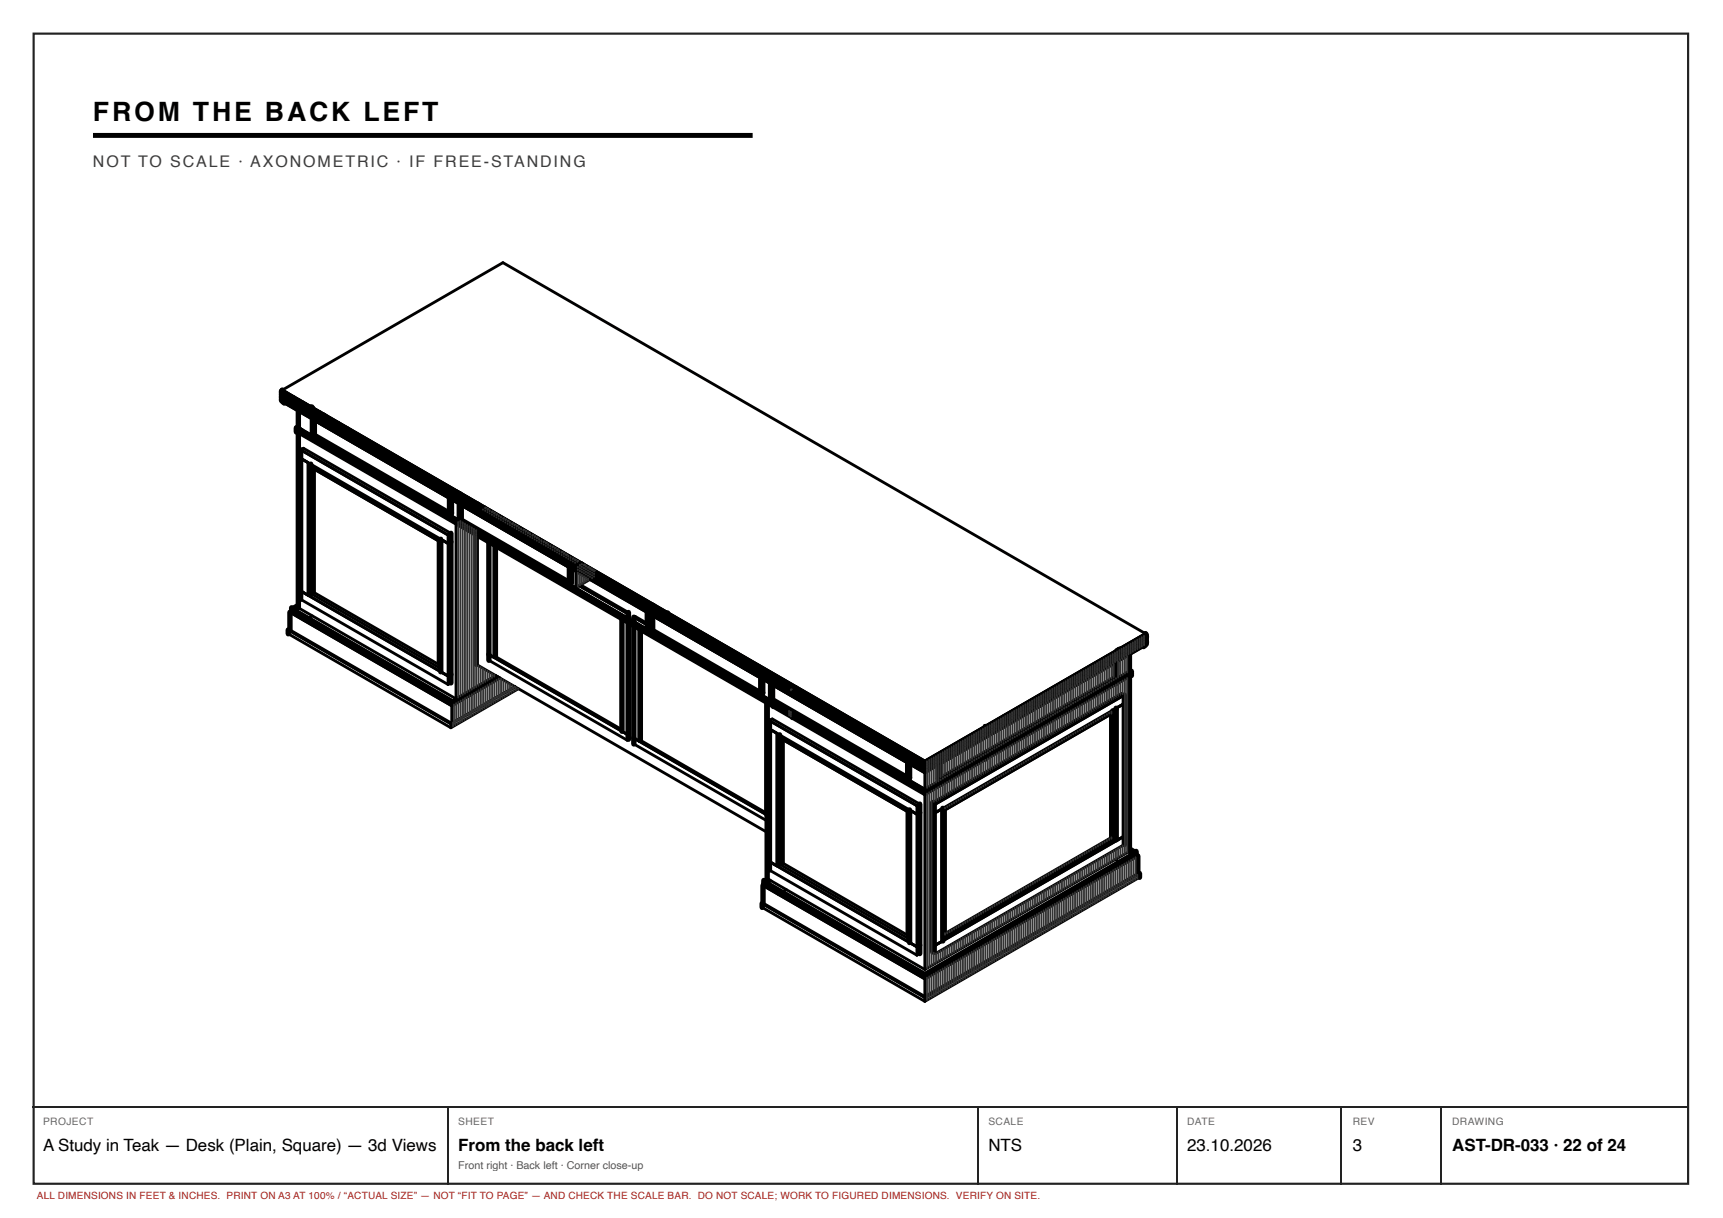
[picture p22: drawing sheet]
<svg xmlns="http://www.w3.org/2000/svg" width="420mm" height="297mm" viewBox="0 0 420 297" stroke-linecap="round" stroke-linejoin="round" font-family="sans-serif">
<defs><g id="words">
<text font-size="6.5" x="22.7" y="29.6">FROM THE BACK LEFT</text>
<g font-size="4.1">
<text x="10.5" y="280.7">A Study in Teak — Desk (Plain, Square) — 3d Views</text>
<text x="111.8" y="280.7">From the back left</text>
<text x="241" y="280.7">NTS</text>
<text x="289.5" y="280.7">23.10.2026</text>
<text x="329.9" y="280.7">3</text>
<text x="354.1" y="280.7">AST-DR-033 · 22 of 24</text>
</g>
<text font-size="3.9" fill="#3d3d3d" x="22.7" y="40.6">NOT TO SCALE · AXONOMETRIC · IF FREE-STANDING</text>
<text font-size="2.6" fill="#555" x="111.8" y="285">Front right · Back left · Corner close-up</text>
<g font-size="2.5" fill="#666">
<text x="10.5" y="274.4">PROJECT</text>
<text x="111.8" y="274.4">SHEET</text>
<text x="241" y="274.4">SCALE</text>
<text x="289.5" y="274.4">DATE</text>
<text x="329.9" y="274.4">REV</text>
<text x="354.1" y="274.4">DRAWING</text>
</g>
<text font-size="2.4" fill="#a51d17" x="9" y="292.4">ALL DIMENSIONS IN FEET &amp; INCHES. PRINT ON A3 AT 100% / “ACTUAL SIZE” — NOT “FIT TO PAGE” — AND CHECK THE SCALE BAR. DO NOT SCALE; WORK TO FIGURED DIMENSIONS. VERIFY ON SITE.</text>
</g></defs>
<path d="M8.2 8.2h403.5v280.5h-403.5z" fill="none" stroke="#222" stroke-width=".53"/>
<path d="M22.7 33h160.9" fill="none" stroke="#000" stroke-width="1.2" stroke-linecap="butt"/>
<g fill="none" stroke="#000" stroke-width=".69">
<path d="M68.6 95.7l156.9 90.6M68.6 96.4l156.9 90.6 53.9-31.1 .2 .1-54.1 31.2M68.6 97l156.9 90.6M68.6 97.6l156.9 90.6M68.8 95.2l156.7 90.5 53.9-31.1M68.8 95.3l156.7 90.5M68.8 95.2h.1M68.8 96l156.7 90.5M68.8 96.6l156.7 90.5M68.8 97.3l156.7 90.5 51.6-29.8M68.9 95.1l53.8-31.1 156.6 90.5-53.8 31.1zM68.9 95.2l-.3 .1 156.9 90.6"/>
<path d="M68.9 95.9l-.3 .1 156.9 90.6M68.9 96.5l-.3 .1 156.9 90.6M68.9 97.1l-.3 .2 156.9 90.5 54.1-31.2-.2-.1-53.9 31.1M69 98l156.5 90.5M69.2 95.6h-.1M69.2 96.2h-.1M69.2 96.8l-.1 .1M69.2 97.5h-.1M69.2 96.3h.1M69.3 95.6l-.1 .1M69.3 96.9h-.1M69.4 97.6h-.1"/>
<path d="M69.4 95.6h.1M69.7 95.9h-.1M69.7 96.5l-.1 .1M69.7 97.1l-.1 .1M69.8 97.8l-.1 .1M69.8 95.9l-.1 .1M69.8 96.6h-.1M69.9 97.2l-.1 .1M69.9 95.9h.1M70.3 96.2h-.1M70.3 96.3h.1M70.3 96.8l-.1 .1"/>
<path d="M70.3 97.5h-.1M70.5 96.9l-.1 .1M70.5 98.2h-.1M70.5 96.2h.1M70.8 96.5l-.1 .1M70.9 97.2h-.1M70.9 96.4v.1M71 96.6l-.1 .1M71 97.9h-.1M71.1 96.5h.1M71.1 98.6h.1M71.4 96.8l-.1 .1"/>
<path d="M71.6 97.6h-.2M71.7 98.3h-.1M72.1 97.2l-.1 .1M72.2 97.2h.1M72.2 97.9l-.1 .1M72.4 98.7h-.1M72.8 97.6l-.1 .1M72.9 98.3l-.1 .1M73.1 99.1h-.1M73.5 98l-.1 .1M73.6 98.8h-.1M74.2 98.4l-.1 .1"/>
<path d="M76.1 99.5v.1M72.3 104.5l153.2 88.5M72.3 104.9l153.2 88.5M72.3 105.3l153.2 88.5 50.4-29.1M72.4 104.6l-.1 .1 153.2 88.5v.2M72.4 105l-.1 .1 153.2 88.5M72.6 104.3l152.9 88.3M72.8 104.2l67.6 39.1M72.8 104.1l-.2 .1 152.9 88.3M72.8 104l-.5 .3 153.2 88.5M72.8 104.4l-.2 .1M72.8 104.8l-.2 .1"/>
<path d="M72.8 105.2l-.2 .1M72.8 104.5h-.1M72.8 104.9h-.1M72.9 104.3l-.1 .1M72.9 105.3l-.1 .1M73 104.4h-.1M73.1 104.6l-.1 .1M73.1 105l-.1 .1M73.2 104.7h-.2M73.3 104.5l-.1 .1M73.3 105.1l-.2 .1M73.3 111.8l36 20.7"/>
<path d="M73.3 109.7l.7-.4 36 20.8-.7 .4zM73.4 104.6h-.2M73.4 104.8l-.1 .1M73.6 104.7l-.1 .1M73.6 104.9l-.1 .1M73.8 104.8l-.1 .1M75 106.5l-.2 .1M75.1 112.8v32.3M75.3 106.3l-.1 .1M75.7 106.9l-.2 .1M75.7 106.1l-.2 .1M75.9 106l-.2 .1"/>
<path d="M76 106.7l-.1 .1M76.1 100.2v.1M76.1 100.8v.1M76.2 106.1l33.6 19.4M76.4 106.5l-.2 .1M76.4 105.9l-.2-.1 33.6 19.4M76.4 105.9l.3-.1 32.9 19M76.4 105.9v-3.5l-.2-.2 33.6 19.5M76.4 114.3l.3-.2 30.5 17.5-.3 .2zM76.5 101l-.1 .1M76.5 106.4l-.1 .1M76.8 101.2l-.1 .1"/>
<path d="M77 101.3l-.1 .1M77.1 100.7l-.2 .1M77.2 101.5h-.1M77.3 101.5l-.1 .1M77.3 100.9h-.1M77.5 107.9l-.2 .1M77.5 101h-.1M77.6 101.6l-.1 .1M77.6 100.4l-.1 .1M77.6 101.7l-.1 .1M77.7 100.3v.1M77.8 101.1l-.1 .1"/>
<path d="M77.8 107.7l-.1 .1M77.8 108.1l-.1 .1M77.8 101.2h-.1M77.9 100.6h-.1M77.9 101.9h-.1M78 101.9h-.1M78.1 100.7l-.1 .1M78.1 108.3l-.1 .1M78.1 101.3l-.1 .1M78.2 107.5l-.2 .1M78.2 107.9l-.2 .1M78.2 100.6h.1"/>
<path d="M78.2 101.4h-.1M78.3 102.1h-.1M78.3 100.8l-.1 .1M78.3 107.4l-.1 .1M78.4 100.9h-.1M78.4 102.2h-.1M78.4 100.8h.1M78.4 108.5l-.1 .1M78.4 108.1l-.1 .1M78.5 101.5l-.1 .1M78.5 100.8h.1M78.5 107.7l-.1 .1"/>
<path d="M78.5 101.6h-.1M78.7 101l-.1 .1M78.7 107.6l-.1 .1M78.7 101.1h-.1M78.8 108.3l-.2 .1M78.8 107.9l-.2 .1M78.8 101.7l-.1 .1M78.9 107.8l-.1 .1M79 101.8l-.1 .1M79 101.2l-.1 .1M79.1 101.3h-.1M79.1 108.1l-.1 .1"/>
<path d="M79.2 101.2h.1M79.3 108l-.1 .1M79.4 101.4l-.2 .1M79.4 101.3v.1M79.5 101.5l-.1 .1M80.5 103.3l-.1 .1M81 103l-.1 .1M81.2 103.7l-.1 .1M81.6 102.7l-.1 .1M81.7 102.6v.1M81.7 103.4l-.1 .1M82.2 103.1v.1"/>
<path d="M82.9 104.8h-.1M83.3 105h-.1M83.5 104.5h-.1M83.6 105.1l-.1 .1M83.8 104.7h-.1M83.9 105.3l-.1 .1M84 104.1v.1M84.1 104.8l-.1 .1M84.2 104.1h.1M84.4 104.3l-.1 .1M84.5 105l-.1 .1M84.7 104.5h-.1"/>
<path d="M84.8 104.4h.1M85 104.7h-.1M85.1 104.6h.1M111.1 119.8h-.1M111.2 119.7h.1M111.2 119.8l-.1 .1M104.5 123.5l-.1 .1M104.6 123.6l-.1 .1M104.8 123.3l-.1 .1M105 123.4l-.2 .1M105.1 123.9l-.1 .1M105.2 123.2h-.2"/>
<path d="M105.3 123.2l-.1 .1M105.4 123l-.1 .1M105.5 124.1l-.2 .1M105.5 123.7l-.2 .1M105.5 123.1l-.1 .1M105.8 123.9l-.1 .1M105.8 123.5l-.1 .1M106 123.4l-.1 .1M106.2 123.7l-.2 .1M106.3 123.6l-.1 .1M106.9 131.8v30.2M107.3 125.1l-.2 .1"/>
<path d="M107.5 131.5l1.8 1M107.6 124.9l-.1 .1M107.9 124.7l-.1 .1M108.1 124.6l-.1 .1M109.2 126.2l-.2 .1M109.3 130.5v36.4M109.5 126l-.1 .1M109.6 125.1l.2 .1M109.6 121.5l.2 .2M109.6 126.5l-.1 .1M109.8 126.6l-.2 .1M109.8 121.7v3.8"/>
<path d="M109.9 125.8l-.2 .1M109.9 126.7l-.1 .1M110 126.3l-.2 .1M110 132.1l-.7 .4M110 120.4h-.1M110 125.8h-.1M110.1 125.3l-.3 .2M110.1 125.1l-.3 .1M110.1 126.4l-.1 .1M110.1 120.5h-.1M110.3 126.5l-.2 .1M110.3 126.1l-.1 .1"/>
<path d="M110.4 126.2l-.1 .1M110.5 126l-.1 .1M110.5 120.1h-.1M110.6 126.1h-.1M110.6 126.3l-.1 .1M110.6 120.7l-.1 .1M110.7 120.1l-.1 .1M110.8 126.2h-.1M111 120.9l-.1 .1M111.2 120.4l-.1 .1M111.2 127.8v42.6M111.4 127.5l-.2 .1"/>
<path d="M111.5 120.6l-.1 .1M111.7 127.3l-.1 .1M111.7 120.1h-.1M112 126.7l27.1 15.6M112 122.9l.2 .1v3.6M112.1 127.1l-.2 .1M112.1 120.3l-.2 .1M112.2 126.6l-.2-.1 27.1 15.6M112.2 126.6l.3-.1 26.4 15.2M112.2 127l-.1 .1M112.7 122h-.1M113.3 121.6l-.1 .1"/>
<path d="M113.8 121.3l-.1 .1M114.7 123.1h-.1M115.1 123.3l-.1 .1M115.2 122.8h-.1M115.2 123.4l-.1 .1M115.4 123.5l-.1 .1M115.6 123v.1M115.8 122.4l-.1 .1M115.8 123.1l-.1 .1M115.8 122.4h.1M116 123.2l-.1 .1M116.2 122.7h-.1"/>
<path d="M116.3 122.8h-.1M116.5 122.9h-.1M116.9 124.4h-.2M117.4 124l-.1 .1M117.9 123.7l-.1 .1M120.5 132.4v.1M120.5 132.8v.1M120.5 133.2v27.1M138.9 138.4l.2 .1v3.8M139.4 138h-.1M139.6 138.1v.1M139.6 138.1h.1"/>
<path d="M139.6 138.1l-.1 .1M139.9 137.7h-.1M139.9 138.3l-.1 .1M140 138.4v.1M140.2 137.8l-.1 .1M140.2 138.4l-.1 .1M140.4 138.6v.1M140.4 139.3v4M140.5 137.3l-.1 .1M140.5 138h-.1M140.7 137.5h-.1M140.7 138.1l-.1 .1"/>
<path d="M141 137l-.1 .1M141 137.7h-.1M141.1 136.9v.1M141.3 137.2h-.1M141.3 137.8l-.1 .1M141.4 137.1h.1M141.6 137.3l-.1 .1M141.8 137.5h-.1M145.4 139.4h.1M145.4 139.5v.2M70.3 154.6l39.7 22.9M70.7 153.6l39.5 22.8"/>
<path d="M70.7 153.4l-.4 .2 39.7 22.9M71.1 149.3l39.2 22.7M71.1 149.1l-.4 .2 39.5 22.8M71.1 148.5l39.3 22.7M71.4 148.7l-.3 .2 39.2 22.7M71.4 148.9l39.1 22.6v-.4M71.4 148.9l-.2 .1M72.8 148.2l38.4 22.2M72.8 147.3l-1.7 .9 39.3 22.7M72.8 147.8l-1.2 .7M72.8 147.9l-1.1 .7M72.8 148.1l-.9 .5"/>
<path d="M73.3 146.1l36 20.8M74.4 151.2l-.2 .1M74.9 150.9l-.2 .1M75.1 145.1l-1.8-1 36 20.7 .7-.3M75.1 145.1l.7-.4 31.7 18.3M76.2 150.2l-.8 .5M76.4 144.4l30.5 17.6M138.9 142l.2 .1M139.3 142.2l-.2 .1M139.3 142l-.2 .1M141.2 142.8l11.7 6.8M141.6 142.6l11.7 6.8-.4 .2"/>
<path d="M143.9 141.3l-3.5 2M144.5 140.9l-.1 .1M145.1 140.6l-.1 .1M145.4 140.2v.1M152.9 149.6v1M152.9 150.7v.2M152.9 151.1v.2M152.9 151.5v.2M152.9 151.9v28.6M153.2 150.9h-.2M153.3 150.8h-.1M155.8 152.8v.1"/>
<path d="M155.8 153.2v.1M155.8 153.6v27.1M156.8 148l-.1 .1M157.1 148.2h-.1M157.3 147.7l-.1 .1M157.6 147.9h-.1M157.9 153.4l67.6 39M157.9 152l-3-1.7-.3 .2 3.3 1.9M157.9 147.4l-.1 .1M157.9 148l-.1 .1M158.2 147.6h-.1M158.2 148.2l-.1 .1"/>
<path d="M158.4 147.1l-.1 .1M158.4 147.7l-.1 .1M158.6 147h.1M158.7 153.7l27 15.6M158.7 149.9l.2 .1v3.6M158.7 147.2l-.1 .1M158.7 147.9h-.1M158.9 153.6l.3-.2 26.3 15.2M158.9 153.6l-.2-.2 27 15.7M159 147.4l-.1 .1M159.3 147.6h-.1M272.6 158.5h.1"/>
<path d="M272.6 158.6v.2M272.6 159.3v.1M272.6 159.9v.1M274 157.8l.1 .1M274.6 158.1l.1 .1M274.6 157.4h.1M274.7 157.4l.1 .1M275.1 158.5h.1M275.3 157.7l.1 .1M275.4 157l.1 .1M275.8 158.1h.1M275.9 157.4h.2"/>
<path d="M276.1 156.6l.1 .1M276.5 157.7h.1M276.6 156.9l.1 .1M276.7 156.2h.1M276.8 156.2l.1 .1M277 158h.1M277.1 155.9v.1M277.2 156l.1 .1M277.2 157.3h.1M277.3 156.6h.1M277.4 155.9l.1 .1M277.7 155.6h.1"/>
<path d="M277.7 156.3l.1 .1M277.7 157.6h.1M277.8 155.6l.1 .1M277.9 156.9h.1M277.9 155.6h.1M277.9 156.2l.1 .1M278.2 155.3h.1M278.3 156.6l.1 .1M278.4 155.3l.1 .1M278.4 156h.1M278.4 157.2h.1M278.5 155.3h.1"/>
<path d="M278.5 155.9l.1 .1M278.5 156.5l.1 .1M278.8 154.9h.1M278.8 156.9l.1 .1M278.9 157.7l-53.4 30.8M278.9 154.9h.1M278.9 155l.1 .1M278.9 155.6l.1 .1M278.9 156.3h.1M279 154.9l.1 .1M279 155.6h.1M279 156.2l.1 .1"/>
<path d="M279 156.9h.1M279.2 157.4l-53.7 31M279.3 154.6h.1M279.3 154.6l.3 .2-54.1 31.1M279.4 154.8l-53.9 31M279.4 155.4l-53.9 31.1M279.4 156l-53.9 31.1M279.4 156.6l-53.9 31.1M279.4 157.2l-53.9 31M279.6 155.2l-54.1 31.1M279.6 155.8l-54.1 31.2M279.6 156.4l-54.1 31.2"/>
<path d="M279.6 157.1l-54.1 31.1M107.2 161.8l-.3 .2M110 176.5v1M110 166.5l-.7 .4M110.2 172.1v4.3M110.2 176.4l15.4-8.9-15.6 9M110.3 171.6v.4M110.3 172l11.6-6.7-11.7 6.8M110.4 170.9v.3M111.2 170.4l9.8-5.6-10.6 6.1M116.1 162l71 41M119.2 161l33.7 19.5"/>
<path d="M120.5 160.3l.3-.2 30.9 17.8M120.5 160.3l-1.3-.7 33.7 19.5M121.2 164.9l-10.8 6.3M121.5 165.1l-11.2 6.5M126.4 168l-16.4 9.5M151.7 178.3l1.2 .8M153.3 178.8l-.4 .3M185.5 168.9l.2 .2M185.5 165.4l.2 .1v3.8M186 169.1l-.3 .2M186 168.9l-.3 .2M187.3 171.3l-.2 .1"/>
<path d="M187.6 171.1l-.1 .1M187.6 177.8l36 20.7 .7-.3M187.6 175.7l.7-.4 36 20.8-.7 .4zM187.9 170.6l33.6 19.4M187.9 166.8l.2 .1v3.5M188 170.9l-.2 .1M188.1 170.4l-.2-.1 33.6 19.4M188.1 170.4l.3-.1 33 19M188.1 170.8l-.1 .1M188.3 170.9v.1M188.3 171.1v.2M188.3 171.5v.2"/>
<path d="M188.3 171.9v.2M188.5 171.3h-.1M188.6 171.2h.1M189.4 178.8v32.3l.7-.4 31.7 18.3M192 173.1v.1M192 173.3v.1M192 173.7v.2M192 174.1v.1M192.7 168.2h.1M193.3 167.9h-.1M193.9 167.5l-.1 .1M240.5 177.1h.1"/>
<path d="M240.5 177.2v.1M240.5 177.8v.1M240.5 178.5v.1M244.5 174.7v.1M244.6 174.8l.1 .1M244.7 174.6h.1M244.8 174.7h.1M245 174.6h.1M245.2 175.1l.1 .1M245.2 174.5h.1M245.4 175l.1 .1M245.5 174.9l.2 .1"/>
<path d="M245.7 175.4l.1 .1M245.7 174.8h.2M245.9 175.3l.1 .1M246.1 174h.1M246.1 175.2l.1 .1M246.3 173.9h.1M246.3 175.1l.1 .1M246.6 174.3h.1M246.8 174.2h.1M247.2 174.6l.1 .1M247.4 174.5h.1M250.3 178.1l.2 .1"/>
<path d="M250.5 178.2l.2 .1M250.5 178h.2M250.7 178.1l.2 .1M250.7 177.9h.1M250.9 178.4l.1 .1M250.9 178l.1 .1M250.9 177.8h.1M251.1 178.3l.1 .1M251.1 177.9h.1M251.2 178.6l.2 .1M251.2 178.2l.2 .1M251.4 178.5l.1 .1"/>
<path d="M251.4 178.1l.2 .1M251.6 178.4l.1 .1M251.8 177.3h.1M251.8 178.3h.1M252 177.4l.1 .1M252 177.2h.1M252.2 177.3h.1M252.3 177.6l.1 .1M252.5 177.5h.1M252.6 177.8l.2 .1M252.8 177.7h.2M256.8 167.8v.1"/>
<path d="M257 167.7h.1M257 167.5h.1M257.1 167.6l.1 .1M257.2 167.4h.1M257.3 168.1l.1 .1M257.3 167.5h.1M257.5 168l.1 .1M257.7 167.9l.1 .1M257.9 168.4l.1 .1M257.9 167.8h.1M258 168.3l.2 .1M258.2 167h.1"/>
<path d="M258.2 168.2l.1 .1M258.3 166.8h.1M258.4 166.8l.1 .1M258.4 168.1l.1 .1M258.7 167.3l.1 .1M258.9 167.2h.1M259.3 167.6l.1 .1M259.5 167.5h.1M262.5 171.1l.1 .1M262.6 171.2l.2 .1M262.7 171l.1 .1M262.8 171.1l.2 .1"/>
<path d="M262.8 170.9l.2 .1M263 171.4l.1 .1M263 171l.2 .1M263.1 170.8h.1M263.2 171.3l.1 .1M263.2 170.9l.2 .1M263.3 171.6l.2 .1M263.4 171.2l.1 .1M263.5 171.5l.2 .1M263.6 171.1h.1M263.7 171.4l.2 .1M263.9 170.3h.1"/>
<path d="M263.9 171.3l.1 .1M264.1 170.4l.1 .1M264.1 170.2h.1M264.3 170.2l.1 .1M264.4 170.6l.2 .1M264.6 170.5h.2M264.8 170.8h.1M265 170.7h.1M267.4 161.5h.1M267.5 161.6l.1 .1M267.6 161.4h.1M267.7 161.5h.1"/>
<path d="M267.9 161.4h.1M268.1 161.9l.1 .1M268.1 161.3h.1M268.3 161.8h.1M268.4 161.7h.1M268.6 162.2l.1 .1M268.6 161.6h.2M268.7 160.9l.1 .1M268.8 162.1l.1 .1M268.8 160.8l.2 .1M269 162l.1 .1M269 160.6h.1"/>
<path d="M269.1 160.6h.1M269.1 160.7h.1M269.2 160.6l.1 .1M269.2 161.9l.1 .1M269.2 161.2l.1 .1M269.3 160.4h.1M269.4 161.1l.1 .1M269.4 160.4h.1M269.5 160.5h.1M269.5 160.4l.1 .1M269.7 161h.1M269.7 160.2h.1"/>
<path d="M269.7 160.9l.1 .1M269.8 160.2h.1M269.8 161.5l.1 .1M269.8 160.3h.1M269.9 160.1h.1M269.9 160.2l.1 .1M269.9 161.4l.1 .1M270 160.2h.1M270 160.8h.1M270.1 160.7l.1 .1M270.2 160l.1 .1M270.2 161.3l.1 .1"/>
<path d="M270.3 161.3h.1M270.4 160.6h.1M270.5 160.5h.1M270.6 161.1h.1M270.7 160.4h.1M270.9 160.9h.1M271 160.8l.1 .1M271.1 160.8h.1M271.3 160.7h.1M272.1 165.5v.2M272.1 165.7v.2M272.1 166.1v.2"/>
<path d="M272.1 166.5v.2M272.2 165.1l.2-.1-43.3 25M272.2 165.1l-.3-.2-42.6 24.6M272.4 165.2l-43.3 25M272.4 161.4l-.2 .1v3.6M274.4 164.2l.1 .1M274.6 164.1l.1 .1M274.6 164.3l.1 .1M274.8 164.2l.1 .1M274.8 164h.2M274.9 163.9l.1 .1M274.9 164.5l.1 .1"/>
<path d="M275 164.1h.2M275.1 164l.1 .1M275.1 164.4l.1 .1M275.2 163.8h.1M275.3 163.7l.1 .1M275.3 164.7l.1 .1M275.4 163.9l.1 .1M275.4 164.3h.1M275.4 163.6l-49.9 28.8M275.4 163.5l.2 .1-50.1 28.9M275.4 163.4l.5 .3-50.4 29.1M275.4 163.8l.2 .1"/>
<path d="M275.4 164.2l.2 .1M275.4 164.6l.2 .1M275.6 163.7l-50.1 28.9M275.8 164l.1 .1-50.4 29.1M275.8 164.4l.1 .1-50.4 29.1M275.9 164l-50.4 29M275.9 164.3l-50.4 29.1M153.3 180.3l-.4 .2M154.6 181.4l32.5 18.8M155.8 180.7l-1.2-.7 32.4 18.7M155.8 180.7l.4-.2 30.8 17.8M190.7 180.3l.4-.2 30.4 17.6-.3 .2z"/>
<path d="M221.2 197.9v30.1M221.4 186.1l.1 .1v3.8M221.4 189.6l.1 .1M221.8 189.8l-.3 .2M221.8 189.6l-.3 .1M223.6 196.5v36.4M224.3 192.7l-.1 .1M224.6 192.9l-.1 .1M224.7 192.5l-.2 .1M224.9 192.7l-.1 .1M224.9 193.1l-.1 .1M225 192.3l-.1 .1"/>
<path d="M225.2 192.2l-.1 .1M225.3 192.5l-.1 .1M225.3 192.9l-.1 .1M225.3 193.3l-.1 .1M225.5 192.4l-.1 .1M225.5 185.6v.2M225.5 185.9v.6M225.5 186.6v.5M225.5 187.2v5.2M225.5 192.5v.1M225.5 192.8v.2M225.5 193.6v42.8"/>
<path d="M225.5 186.3l53.9-31 .2 .1-54.1 31.2M227.5 197.7l.6 .5M227.5 195.7l46-26.6 .7 .4-46.1 26.6zM228.1 196.1v36.4M228.1 198.2l46.1-26.6-1.8 1v32.3M228.8 190.1l.3 .1M228.8 189.8l.3 .2M229.3 186.3l-.2 .1v3.8M229.3 189.9l-.2 .1M229.9 197.1l-1.8 1.1M230.1 197.2l-.2 .1 42.3-24.4-.3 .2v31.5M230.2 197.3l40.6-23.4 .3 .1-40.5 23.5z"/>
<path d="M230.6 197.5v30.1M237.7 185.4l.1 .1M237.9 185.5l.1 .1M237.9 185.6l-12.4 7.2M238 185.9h.1M238.1 185.8l.1 .1M238.2 185.1l.1 .1M238.2 185.7l.2 .1M238.3 186.1l.1 .1M238.3 185.2l.2 .1M238.4 186l.2 .1M238.6 185.9l.1 .1"/>
<path d="M238.7 185.4l.1 .1M239 185.6l.2 .1M240.5 183.8v.1M240.5 184v.2M240.5 184.4v.1M240.5 184.8v.1M186.8 215.5l-.2 .1M187.4 214.4l-.9 .5M187.6 212.2l36 20.7M187.6 210.1l36 20.8 .7-.4M187.7 214.6l-.8 .5M188.1 214.8l-.9 .4"/>
<path d="M189.9 218l-.1 .1M190.5 217.7l-.2 .1M190.7 210.4l30.5 17.6M191.8 216.9l-.8 .5M271.1 204.2l-40.5 23.4M271.9 204.6l.3-.2-42.3 24.4 .2-.1M271.9 204.6l-.5-.3-41.3 23.9M272 209.6l.8 .5M272.4 204.9l1.8-1-46.1 26.6M272.4 204.9l-.2-.1-42.3 24.4M273.3 210.3l.2 .1M273.8 210.7h.2"/>
<path d="M274.2 205.9l-46.1 26.6M275.4 207.6l-49.9 28.8M275.4 206.7l1.7 .9-51.6 29.8M275.4 207.2l1.2 .7M275.4 207.3l1.1 .6M275.4 207.5l.9 .6M276.7 208.3l-51.2 29.6M276.7 208.3l.3 .1M276.8 208.1l.3 .2-51.6 29.8M277.1 207.9l-51.6 29.8-39.2-22.7M277.1 208.5l.4 .2-52 30M277.1 208.7l-51.6 29.8"/>
<path d="M277.5 213l-52 30M277.5 212.8l.4 .2-52.4 30.2M277.9 213.9l-52.4 30.3M185.9 221.3l39.6 22.9M221.5 227.8l-.3 .2M224.3 232.5l-.7 .4M225.5 237.4v.5M225.5 238.1v.4M225.5 238.7v4.3M225.5 236.4l-38.4-22.2-.8 .5 39.2 22.7M225.5 237.9l-39-22.6-.3 .1 39.3 22.7M225.5 238.5l-39.3-22.7-.1 .1 39.4 22.8"/>
<path d="M227.5 232.1l.6 .4M227.5 230.1l.6 .4M229.9 229.5l-1.8 1M230.2 227.4l.4 .2M225.5 243.2v1M225.5 243l-39.4-22.8-.2 .1 39.6 22.9"/>
</g>
<g fill="#000">
<circle cx="68.8" cy="96.5" r=".65"/>
<circle cx="68.8" cy="97.8" r=".65"/>
<circle cx="69.3" cy="95.5" r=".34"/>
<circle cx="69.4" cy="95.6" r=".34"/>
<circle cx="69.8" cy="95.8" r=".34"/>
<circle cx="70.4" cy="96.1" r=".34"/>
<circle cx="70.5" cy="96.2" r=".34"/>
<circle cx="71.5" cy="96.8" r=".34"/>
<circle cx="72.9" cy="97.6" r=".34"/>
<circle cx="73.6" cy="98" r=".34"/>
<circle cx="74.3" cy="98.4" r=".34"/>
<circle cx="75.8" cy="99.2" r=".65"/>
<circle cx="76.1" cy="99.4" r=".34"/>
<circle cx="78" cy="100.5" r=".34"/>
<circle cx="78.8" cy="101" r=".34"/>
<circle cx="79.1" cy="101.2" r=".34"/>
<circle cx="79.6" cy="101.5" r=".34"/>
<circle cx="82.4" cy="103" r=".34"/>
<circle cx="84.5" cy="104.3" r=".34"/>
<circle cx="111.3" cy="119.8" r=".34"/>
<circle cx="111.8" cy="120" r=".34"/>
<circle cx="112.1" cy="120.2" r=".34"/>
<circle cx="113.9" cy="121.3" r=".34"/>
<circle cx="116.3" cy="122.6" r=".34"/>
<circle cx="116.4" cy="122.7" r=".34"/>
<circle cx="116.6" cy="122.8" r=".34"/>
<circle cx="118.1" cy="123.6" r=".34"/>
<circle cx="140" cy="138.2" r=".34"/>
<circle cx="141.7" cy="137.3" r=".34"/>
<circle cx="141.9" cy="137.4" r=".34"/>
<circle cx="157.4" cy="148.3" r=".65"/>
<circle cx="158.8" cy="147.2" r=".34"/>
<circle cx="159.1" cy="147.3" r=".34"/>
<circle cx="159.4" cy="147.5" r=".34"/>
<circle cx="270.1" cy="160" r=".34"/>
<circle cx="272.4" cy="158.6" r=".65"/>
<circle cx="272.8" cy="158.4" r=".65"/>
<circle cx="273" cy="158.3" r=".65"/>
<circle cx="273.9" cy="157.8" r=".34"/>
<circle cx="275.3" cy="157" r=".34"/>
<circle cx="276" cy="156.6" r=".34"/>
<circle cx="276.3" cy="158.3" r=".65"/>
<circle cx="277.3" cy="155.8" r=".34"/>
<circle cx="277.7" cy="155.6" r=".34"/>
<circle cx="277.8" cy="155.5" r=".34"/>
<circle cx="278.2" cy="155.3" r=".34"/>
<circle cx="278.4" cy="155.2" r=".34"/>
<circle cx="278.8" cy="154.9" r=".34"/>
<circle cx="279.4" cy="155.3" r=".65"/>
<circle cx="279.4" cy="156.5" r=".65"/>
<circle cx="194" cy="167.5" r=".34"/>
<circle cx="244.9" cy="174.5" r=".34"/>
<circle cx="245.1" cy="174.4" r=".34"/>
<circle cx="246" cy="173.9" r=".34"/>
<circle cx="246.2" cy="173.8" r=".34"/>
<circle cx="256.6" cy="167.7" r=".34"/>
<circle cx="256.8" cy="167.6" r=".34"/>
<circle cx="258.1" cy="166.9" r=".34"/>
<circle cx="267.8" cy="161.3" r=".34"/>
<circle cx="268" cy="161.2" r=".34"/>
<circle cx="268.6" cy="160.8" r=".34"/>
<circle cx="268.8" cy="160.8" r=".34"/>
</g>
<g fill="none" stroke="#000" stroke-width="1.3">
<path d="M68.6 95.3v.4M68.6 96v.4M68.6 96.6v.4M68.6 97.3v.3M68.8 95.9v.1M68.8 96.5v.1M68.8 97.1v.2M68.9 95.1l-.1 .2M69 97.9v.1M69.3 98.2v.1M71.1 98.6v.1M71.9 98.9h.1"/>
<path d="M71.9 99.1h.1M75.8 99.4v.1M75.8 100v.1M76.3 99.5h.1M76.3 99.6v.2M72.3 104.3v.2M72.3 104.7v.2M72.3 105.1v.2M72.6 104.2v.1M72.8 100.3v3.9M72.8 105.6v42.6M73.3 109.7v36.4"/>
<path d="M75.8 100.6v.2M75.8 113.2v31.5M76.2 102.2v3.9M76.3 100.3v.1M76.3 100.9v.1M76.4 114.3v30.1M76.7 102.5v3.3M107.2 131.6v30.2M107.5 131.5v32.3M109.6 121.5v3.6M110 130.1v36.4M110.1 121.8v3.5"/>
<path d="M112 122.9v3.8M112.5 123.2v3.3M116.1 129.3v.1M116.1 129.5v.1M116.1 129.9v.1M116.1 130.3v.1M116.1 130.7v31.3M119.2 131.1v.1M119.2 131.2v.2M119.2 131.6v.2M119.2 132.1v.1M119.2 132.4v28.6"/>
<path d="M120.8 132.6v.1M120.8 132.9v.2M120.8 133.4v26.7M138.9 138.4v3.6M139.3 138.7v3.5M70.3 153.6v1M70.7 149.3v4.3M71.1 148.9v.4M71.1 148.2v.3M71.4 148.7v.2M151.7 150.4v.2M151.7 150.8v.1"/>
<path d="M151.7 151.2v27.1M153.3 149.4v1.4M153.3 150.9v.2M153.3 151.3v.2M153.3 151.7v.2M153.3 152.1v28.2M154.6 150.5v1.1M154.6 151.7v.1M154.6 152v.2M154.6 152.5v.1M154.6 152.9v28.5M156.2 153v.1"/>
<path d="M156.2 153.4v.1M156.2 153.8v26.7M157 148.2v.1M157.4 148.4h.1M157.9 149.4v4M158.7 149.9v3.8M159.2 150.2v3.2M162.8 149.5h.1M162.8 149.6v.1M162.8 150.2v.1M272.4 158.8v.1M272.4 159.4v.1"/>
<path d="M272.8 158.6h.1M272.8 159.2v.1M272.8 159.8v.1M273 158.4v.1M273 159.1v.1M273 159.7v.1M275.4 159.7v3.9M276.3 158.4v.1M277.1 158v.1M278.9 157.6v.1M279.2 157.3v.1M279.3 154.5l.1 .3"/>
<path d="M279.4 155.3v.1M279.4 155.9v.1M279.4 156.5v.1M279.4 157.1v.1M279.6 154.8v.4M279.6 155.4v.4M279.6 156v.4M279.6 156.6v.5M185.5 165.4v3.5M186 165.7v3.4M187 170.8v.2M187 171.2v.2"/>
<path d="M187 171.6v27.1M187.1 171.6v42.6M187.6 175.7v36.5M187.9 166.8v3.8M188.4 167v3.3M188.6 171.1v.1M188.6 171.3v.2M188.6 171.7v.2M188.6 172.1v.2M190.1 179.2v31.5M193.3 167.9v.1M193.3 168.5v.1"/>
<path d="M193.3 173.8v.1M193.3 174v.2M193.3 174.4v.2M193.3 174.8v.2M240.3 177.2h.1M240.3 177.3v.1M240.3 177.9v.1M240.3 178.6v.1M271.1 174v30.2M271.4 173.3v31M271.9 161.7v3.2M271.9 165.7v.1"/>
<path d="M271.9 165.8v.2M271.9 166.3v.1M271.9 166.6v.2M272.2 172.7v32.1M272.3 165.4v.1M272.3 165.6v.2M272.3 166v.2M272.3 166.4v.2M272.4 160v.1M272.4 161.4v3.8M272.5 165.3v.1M272.5 165.5v.2"/>
<path d="M272.5 165.9v.2M272.5 166.3v.2M274.2 169.5v36.4M275.4 165v42.6M275.6 163.6v.1M275.9 163.7v.3M275.9 164.1v.2M275.9 164.5v.2M190.7 180.3v30.1M221.4 186.1v3.5M221.5 197.7v30.1M221.8 186.3v3.5"/>
<path d="M221.8 197.5v32.3M224.3 196.1v36.4M227.5 195.7v36.4M228.8 186.6v3.5M229.3 186.3v3.6M229.9 197.1v32.4M230.1 197.2v31.5M230.2 197.3v30.1M240.3 183.9v.1M240.3 184.1v.2M240.3 184.5v.2M240.3 184.9v.2"/>
<path d="M186.1 215.9v4.3M186.2 215.4v.4M186.3 214.7v.3M186.5 215.1v.2M276.7 208.1v.2M277.1 207.6v.3M277.1 208.3v.4M277.5 208.7v4.3M277.9 213v.9M185.9 220.3v1"/>
</g>
<g fill="none" stroke="#333" stroke-width=".46">
<path d="M140.9 138.2v.2M140.9 138.9v.1M140.9 139.6v3.4M141.4 137.7v.1M141.4 137.9v.1M141.4 138.5v.1M141.4 139.2v.1M141.4 139.9v2.8M141.9 137.5v.2M141.9 138.2v.1M141.9 138.8v.1M141.9 139.5v.1"/>
<path d="M142.4 137.8v.1M142.4 138.5v.1M142.4 139.1v.1M142.4 139.7v.1M141.9 140.2v2.2M142.4 140.5v1.7M270.8 159.8v.4M271.4 159.5v.4M271.9 159.2v.4M271.9 159.8v.4M272.5 158.9v.3M272.5 159.5v.4"/>
<path d="M273 158.5v.4M273 159.2v.4M273 159.8v.4M273.6 158.2v.4M273.6 158.9v.3M273.6 159.5v.4M274.1 157.9v.4M274.1 158.5v.4M274.1 159.2v.4M274.1 159.8v.4M274.6 157.6v.4M274.6 158.2v.4"/>
<path d="M274.6 158.9v.3M274.6 159.5v.4M275.2 157.3v.4M275.2 157.9v.4M275.2 158.5v.4M275.2 159.2v.4M275.7 157v.4M275.7 157.6v.4M275.7 158.2v.4M275.7 158.9v.4M276.3 156.6v.4M276.3 157.3v.4"/>
<path d="M276.3 157.9v.4M276.3 158.6v.3M276.8 156.3v.4M276.8 157v.4M276.8 157.6v.4M276.8 158.2v.4M277.4 156v.4M277.4 156.6v.4M277.4 157.3v.4M277.4 157.9v.4M277.9 155.7v.4M277.9 156.3v.4"/>
<path d="M277.9 157v.4M277.9 157.6v.4M278.5 155.4v.4M278.5 156v.4M278.5 156.6v.4M278.5 157.3v.4M279 155.1v.4M279 155.7v.4M279 156.3v.4M279 157v.4M235.9 179.9v.4M236.4 179.6v.4"/>
<path d="M237 179.3v.4M237 179.9v.5M237.5 179v.4M237.5 179.6v.4M238.1 178.7v.4M238.1 179.3v.4M238.1 179.9v.5M238.6 178.4v.4M238.6 179v.4M238.6 179.6v.4M239.2 178.1v.4M239.2 178.7v.4"/>
<path d="M239.2 179.3v.4M239.2 180v.4M239.7 177.7v.4M239.7 178.4v.4M239.7 179v.4M239.7 179.6v.4M240.3 177.4v.4M240.3 178.1v.4M240.3 178.7v.4M240.3 179.3v.4M240.8 177.1v.4M240.8 177.7v.5"/>
<path d="M240.8 178.4v.4M240.8 179v.4M241.4 176.8v.4M241.4 177.4v.4M241.4 178.1v.4M241.4 178.7v.4M241.9 176.5v.4M241.9 177.1v.4M241.9 177.8v.4M241.9 178.4v.4M242.5 176.2v.4M242.5 176.8v.4"/>
<path d="M242.5 177.4v.4M242.5 178.1v.4M243 175.9v.3M243 176.5v.4M243 177.1v.4M243 177.8v.4M243.5 175.5v.4M243.5 176.2v.4M243.5 176.8v.4M243.5 177.4v.4M244.1 175.2v.4M244.1 175.9v.3"/>
<path d="M244.1 176.5v.4M244.1 177.1v.4M244.6 174.9v.4M244.6 175.5v.4M244.6 176.2v.4M244.6 176.8v.4M245.2 174.6v.4M245.2 175.2v.4M245.2 175.9v.4M245.2 176.5v.4M245.7 174.3v.4M245.7 174.9v.4"/>
<path d="M245.7 175.6v.3M245.7 176.2v.4M246.3 174v.4M246.3 174.6v.4M246.3 175.2v.4M246.3 175.9v.4M246.8 173.7v.3M246.8 174.3v.4M246.8 174.9v.4M246.8 175.6v.3M247.4 173.3v.4M247.4 174v.4"/>
<path d="M247.4 174.6v.4M247.4 175.2v.4M247.9 173v.4M247.9 173.7v.3M247.9 174.3v.4M247.9 174.9v.4M248.5 172.7v.4M248.5 173.3v.4M248.5 174v.4M248.5 174.6v.4M249 172.4v.4M249 173v.4"/>
<path d="M249 173.7v.4M249 174.3v.4M249.5 172.1v.4M249.5 172.7v.4M249.5 173.4v.3M249.5 174v.4M250.1 171.8v.4M250.1 172.4v.4M250.1 173v.4M250.1 173.7v.4M250.6 171.4v.4M250.6 172.1v.4"/>
<path d="M250.6 172.7v.4M250.6 173.4v.3M251.2 171.1v.4M251.2 171.8v.4M251.2 172.4v.4M251.2 173v.4M251.7 170.8v.4M251.7 171.4v.4M251.7 172.1v.4M251.7 172.7v.4M252.3 170.5v.4M252.3 171.1v.4"/>
<path d="M252.3 171.8v.4M252.3 172.4v.4M252.8 170.2v.4M252.8 170.8v.4M252.8 171.4v.5M252.8 172.1v.4M253.4 169.9v.4M253.4 170.5v.4M253.4 171.1v.4M253.4 171.8v.4M253.9 169.6v.4M253.9 170.2v.4"/>
<path d="M253.9 170.8v.4M253.9 171.5v.4M254.5 169.2v.4M254.5 169.9v.4M254.5 170.5v.4M254.5 171.1v.4M255 168.9v.4M255 169.6v.4M255 170.2v.4M255 170.8v.4M255.5 168.6v.4M255.5 169.2v.5"/>
<path d="M255.5 169.9v.4M255.5 170.5v.4M256.1 168.3v.4M256.1 168.9v.4M256.1 169.6v.4M256.1 170.2v.4M256.6 168v.4M256.6 168.6v.4M256.6 169.2v.5M256.6 169.9v.4M257.2 167.7v.4M257.2 168.3v.4"/>
<path d="M257.2 168.9v.4M257.2 169.6v.4M257.7 167.4v.3M257.7 168v.4M257.7 168.6v.4M257.7 169.3v.4M258.3 167v.4M258.3 167.7v.4M258.3 168.3v.4M258.3 168.9v.4M258.8 166.7v.4M258.8 167.4v.3"/>
<path d="M258.8 168v.4M258.8 168.6v.4M259.4 166.4v.4M259.4 167v.4M259.4 167.7v.4M259.4 168.3v.4M259.9 166.1v.4M259.9 166.7v.4M259.9 167.4v.3M259.9 168v.4M260.5 165.8v.4M260.5 166.4v.4"/>
<path d="M260.5 167.1v.3M260.5 167.7v.4M261 165.5v.4M261 166.1v.4M261 166.7v.4M261 167.4v.4M261.5 165.1v.4M261.5 165.8v.4M261.5 166.4v.4M261.5 167.1v.3M262.1 164.8v.4M262.1 165.5v.4"/>
<path d="M262.1 166.1v.4M262.1 166.7v.4M262.6 164.5v.4M262.6 165.1v.4M262.6 165.8v.4M262.6 166.4v.4M263.2 164.2v.4M263.2 164.8v.4M263.2 165.5v.4M263.2 166.1v.4M263.7 163.9v.4M263.7 164.5v.4"/>
<path d="M263.7 165.1v.5M263.7 165.8v.4M264.3 163.6v.4M264.3 164.2v.4M264.3 164.8v.4M264.3 165.5v.4M264.8 163.3v.4M264.8 163.9v.4M264.8 164.5v.4M264.8 165.1v.5M265.4 162.9v.4M265.4 163.6v.4"/>
<path d="M265.4 164.2v.4M265.4 164.8v.4M265.9 162.6v.4M265.9 163.3v.4M265.9 163.9v.4M265.9 164.5v.4M266.5 162.3v.4M266.5 162.9v.4M266.5 163.6v.4M266.5 164.2v.4M267 162v.4M267 162.6v.4"/>
<path d="M267 163.3v.4M267 163.9v.4M267.6 161.7v.4M267.6 162.3v.4M267.6 162.9v.5M267.6 163.6v.4M268.1 161.4v.4M268.1 162v.4M268.1 162.6v.4M268.1 163.3v.4M268.6 161.1v.3M268.6 161.7v.4"/>
<path d="M268.6 162.3v.4M268.6 162.9v.5M269.2 160.7v.4M269.2 161.4v.4M269.2 162v.4M269.2 162.6v.4M269.7 160.4v.4M269.7 161.1v.3M269.7 161.7v.4M269.7 162.3v.4M270.3 160.1v.4M270.3 160.7v.4"/>
<path d="M270.3 161.4v.4M270.3 162v.4M270.8 160.4v.4M270.8 161.1v.3M270.8 161.7v.4M271.4 160.1v.4M271.4 160.7v.4M271.4 161.4v.4M271.9 160.4v.4M271.9 161.1v.4M272.5 160.1v.4M272.5 160.8v.3"/>
<path d="M273 160.4v.4M273.6 160.1v.4M226.1 185.6v.4M226.1 186.2v.5M226.1 186.9v.4M226.1 187.5v.4M226.6 185.3v.4M226.6 185.9v.4M226.6 186.6v.4M226.6 187.2v.4M227.2 185v.4M227.2 185.6v.4"/>
<path d="M227.2 186.3v.4M227.2 186.9v.4M227.7 184.7v.4M227.7 185.3v.4M227.7 185.9v.4M227.7 186.6v.4M228.3 184.4v.4M228.3 185v.4M228.3 185.6v.4M228.3 186.3v.4M228.8 184v.5M228.8 184.7v.4"/>
<path d="M228.8 185.3v.4M228.8 185.9v.4M229.4 183.7v.4M229.4 184.4v.4M229.4 185v.4M229.4 185.6v.4M229.9 183.4v.4M229.9 184v.5M229.9 184.7v.4M229.9 185.3v.4M230.4 183.1v.4M230.4 183.7v.4"/>
<path d="M230.4 184.4v.4M230.4 185v.4M231 182.8v.4M231 183.4v.4M231 184.1v.4M231 184.7v.4M231.5 182.5v.4M231.5 183.1v.4M231.5 183.7v.4M231.5 184.4v.4M232.1 182.2v.3M232.1 182.8v.4"/>
<path d="M232.1 183.4v.4M232.1 184.1v.4M232.6 181.8v.4M232.6 182.5v.4M232.6 183.1v.4M232.6 183.7v.4M233.2 181.5v.4M233.2 182.2v.3M233.2 182.8v.4M233.2 183.4v.4M233.7 181.2v.4M233.7 181.9v.3"/>
<path d="M233.7 182.5v.4M233.7 183.1v.4M234.3 180.9v.4M234.3 181.5v.4M234.3 182.2v.4M234.3 182.8v.4M234.8 180.6v.4M234.8 181.2v.4M234.8 181.9v.3M234.8 182.5v.4M235.4 180.3v.4M235.4 180.9v.4"/>
<path d="M235.4 181.5v.4M235.4 182.2v.4M235.9 180.6v.4M235.9 181.2v.4M235.9 181.9v.3M236.4 180.3v.4M236.4 180.9v.4M236.4 181.5v.4M237 180.6v.4M237 181.2v.4M237.5 180.3v.4M237.5 180.9v.4"/>
<path d="M238.1 180.6v.4M238.6 180.3v.4"/>
</g>
<circle cx="142.4" cy="137.7" r=".23" fill="#333"/>
<path d="M142.9 138h.1M142.9 138.1v.1M142.9 138.7v.2M142.9 139.4v.1M143.4 138.4v.1M143.4 139v.2M143.4 139.7v.1M142.9 140v.1M142.9 140.8v1.1M143.4 140.3v.1M143.4 141v.6" fill="none" stroke="#333" stroke-width=".46"/>
<circle cx="143.4" cy="138.3" r=".23" fill="#333"/>
<path d="M143.9 138.7v.1M143.9 139.3v.1M143.9 140v.1M143.9 140.6v.1" fill="none" stroke="#333" stroke-width=".46"/>
<circle cx="143.9" cy="138.6" r=".23" fill="#333"/>
<path d="M144.4 139v.1M144.4 139.6v.1M144.4 140.2v.1M144.4 140.9v.1" fill="none" stroke="#333" stroke-width=".46"/>
<circle cx="144.4" cy="138.9" r=".23" fill="#333"/>
<path d="M144.9 139.2v.2M144.9 139.9v.1M144.9 140.5v.1" fill="none" stroke="#333" stroke-width=".46"/>
<circle cx="144.9" cy="139.1" r=".23" fill="#333"/>
<g fill="none" stroke="#333" stroke-width=".46">
<path d="M274.9 160v4M192.5 173.3v.1M192.5 173.5v.2M192.5 173.9v.2M192.5 174.3v.2M192.9 168.2v.1M192.9 173.6v.1M192.9 173.8v.1M192.9 174.2v.1M192.9 174.6v.1M240.3 179.9v3.3M240.9 179.6v3.3"/>
<path d="M241.4 179.3v3.2M242 179v3.2M242.5 178.7v3.2M243.1 178.3v3.3M243.6 178v3.3M244.2 177.7v3.3M244.7 177.4v3.2M245.3 177.1v3.2M245.8 176.8v3.2M246.4 176.4v3.3M246.9 176.1v3.3M246.9 179.9v.2"/>
<path d="M247.5 175.8v3.3M247.5 179.6v.2M248 175.5v3.3M248 179.3v.2M248.6 175.2v3.2M248.6 179v.1M249.1 174.9v3.2M249.1 178.7v.1M249.7 174.5v3.3M249.7 178.3v.2M250.2 174.2v3.3M250.2 178v.2"/>
<path d="M250.8 173.9v3.3M250.8 177.7v.2M251.3 173.6v3.2M251.3 177.4v.2M251.9 173.3v3.2M251.9 177.1v.1M252.4 173v3.2M252.4 176.8v.1M253 172.6v3.3M253 176.5v.1M253.5 172.3v3.3M253.5 176.1v.2"/>
<path d="M254 172v3.3M254 175.8v.2M254.6 171.7v3.2M254.6 175.5v.2M255.1 171.4v3.2M255.1 175.2v.1M255.7 171.1v3.2M255.7 174.9v.1M256.2 170.8v3.2M256.2 174.5v.2M256.8 170.4v3.3M256.8 174.2v.2"/>
<path d="M257.3 170.1v3.3M257.3 173.9v.2M257.9 169.8v3.3M257.9 173.6v.2M258.4 169.5v3.2M258.4 173.3v.1M259 169.2v3.2M259 173v.1M259.5 168.8v3.3M259.5 172.6v.2M260.1 168.5v3.3M260.1 172.3v.2"/>
<path d="M260.6 168.2v3.3M260.6 172v.2M261.2 167.9v3.2M261.2 171.7v.2M261.7 167.6v3.2M261.7 171.4v.1M262.3 167.3v3.2M262.3 171.1v.1M262.8 166.9v3.3M262.8 170.8v.1M263.4 166.6v3.3M263.4 170.4v.2"/>
<path d="M263.9 166.3v3.3M263.9 170.1v.2M264.5 166v3.2M264.5 169.8v.2M265 165.7v3.2M265 169.5v.2M265.6 165.4v3.2M265.6 169.2v.1M266.1 165.1v3.2M266.1 168.8v.2M266.7 164.7v3.3M266.7 168.5v.2"/>
<path d="M267.2 164.4v3.3M267.2 168.2v.2M267.8 164.1v3.3M267.8 167.9v.2M268.3 163.8v3.2M268.3 167.6v.1M268.8 163.5v3.2M268.8 167.3v.1M269.4 163.1v3.3M269.4 166.9v.2M269.9 162.8v3.3M269.9 166.6v.2"/>
<path d="M270.5 162.5v3.3M270.5 166.3v.2M271.1 162.2v3.2M271.1 166v.2M271.6 161.9v3.2M271.6 165.7v.1M272.2 165.4v.1M272.7 161.2v4M273.2 160.9v4M273.8 160.6v4M274.3 160.3v4M226.1 188.2v3.9"/>
<path d="M226.6 187.8v4M227.2 187.5v4M227.7 187.2v4M228.3 186.9v3.9M228.8 186.6v3.9M229.4 186.2v3.3M229.4 190.1v.1M229.9 185.9v3.3M229.9 189.7v.2M230.5 185.6v3.3M230.5 189.4v.2M231 185.3v3.2"/>
<path d="M231 189.1v.2M231.6 185v3.2M231.6 188.8v.2M232.1 184.7v3.2M232.1 188.5v.1M232.7 184.4v3.2M232.7 188.2v.1M233.2 184v3.3M233.2 187.9v.1M233.8 183.7v3.3M233.8 187.5v.2M234.3 183.4v3.3"/>
<path d="M234.3 187.2v.2M234.9 183.1v3.2M234.9 186.9v.1M235.4 182.8v3.2M235.4 186.6v.1M236 182.5v3.2M236 186.3v.1M236.5 182.1v3.3M236.5 185.9v.2M237.1 181.8v3.3M237.1 185.6v.2M237.6 181.5v3.3"/>
<path d="M237.6 185.3v.2M238.1 181.2v3.2M238.1 185v.1M238.7 180.9v3.2M238.7 184.7v.1M239.2 180.6v3.2M239.2 184.4v.1M239.8 180.2v3.3M239.8 184v.2M240.3 183.7v.2M240.9 183.4v.2M241.4 183.1v.2"/>
<path d="M242 182.8v.1M242.5 182.5v.1M243.1 182.2v.1M243.6 181.8v.2M244.2 181.5v.2M244.7 181.2v.2M245.3 180.9v.1M245.8 180.6v.1M246.4 180.2v.2"/>
</g>
<circle cx="192.9" cy="168.1" r=".23" fill="#333"/>
<g fill="none" stroke="#333" stroke-width=".46">
<path d="M111.7 127.3v.2M111.7 127.7v.2M111.7 128.1v42M112.3 127v.2M112.3 127.2v.2M112.3 127.6v.2M112.3 128.1v.1M112.3 128.4v41.4M112.8 127.4v.1M112.8 127.6v.1M112.8 128v.1M112.8 128.4v.1"/>
<path d="M112.8 128.8v40.6M113.4 127.7v.1M113.4 127.9v.1M113.4 128.3v.1M113.4 128.7v.1M113.4 129.1v40M113.9 128v.1M113.9 128.2v.2M113.9 128.6v.1M113.9 129v.2M113.9 129.4v39.4M114.5 128.3v.1"/>
<path d="M114.5 128.5v.2M114.5 128.9v.2M114.5 129.3v.2M114.5 129.7v38.8M115 128.6v.1M115 128.8v.2M115 129.2v.2M115 129.6v.2M115 130v38.2M115.6 129v.1M115.6 129.2v.1M115.6 129.5v.2"/>
<path d="M115.6 129.9v.2M115.6 130.3v37.6M116.1 129.3v.1M116.1 129.5v.1M116.1 129.9v.1M116.1 130.3v.1M116.1 130.7v36.9M117.8 124.2v.1M118.3 123.9v.1M118.3 124.6h.1M116.7 162.3v4.9M117.2 162.6v4.3"/>
<path d="M117.8 162.9v3.7M118.3 163.3v3M249.7 179.9v3M250.2 179.6v2.9M250.8 179.3v2.9M251.3 178.9v3M251.9 178.6v3M252.4 178.3v3M253 178v3M253.5 177.7v2.9M254 177.4v2.9M254.6 177.1v2.9"/>
<path d="M255.1 176.7v3M255.7 176.4v3M256.2 176.1v3M256.8 175.8v3M257.3 175.5v2.9M257.9 175.1v3M258.4 174.8v3M259 174.5v3M259.5 174.2v3M260.1 173.9v2.9M260.1 179.9v.1M260.6 173.6v2.9"/>
<path d="M260.6 179.5v.2M261.2 173.2v3M261.2 179.2v.2M261.7 172.9v3M261.7 178.9v.2M262.3 172.6v3M262.3 178.6v.2M262.8 172.3v3M262.8 178.3v.1M263.4 172v3M263.4 178v.1M263.9 171.7v2.9"/>
<path d="M263.9 177.7v.1M264.5 171.4v2.9M264.5 177.3v.2M265 171v3M265 177v.2M265.6 170.7v3M265.6 176.7v.1M266.1 170.4v3M266.1 176.4v.1M266.7 170.1v3M266.7 176.1v.1M267.2 169.8v2.9"/>
<path d="M267.2 175.7v.2M267.8 169.4v3M267.8 175.4v.2M268.3 169.1v3M268.3 175.1v.2M268.8 168.8v3M268.8 174.8v.2M269.4 168.5v3M269.4 174.5v.1M269.9 168.2v2.9M269.9 174.2v.1M270.5 167.9v2.9"/>
<path d="M270.5 173.8v.2M271.1 167.5v3M271.1 173.5v.5M271.6 167.2v3M272.2 166.9v3M272.7 166.6v3M273.2 166.3v3M273.8 166v3.3M274.3 165.7v42.5M274.9 165.3v42.6M226.1 193.5v42.6M226.6 193.2v42.6"/>
<path d="M227.2 192.9v42.6M227.7 192.6v2.9M228.3 192.2v3M228.8 191.9v3M229.4 191.6v3M229.9 191.3v3M230.5 191v2.9M230.5 197v.1M231 190.7v2.9M231 196.6v.2M231.6 190.3v3M231.6 196.3v.2"/>
<path d="M232.1 190v3M232.1 196v.2M232.7 189.7v3M232.7 195.7v.2M233.2 189.4v3M233.2 195.4v.1M233.8 189.1v2.9M233.8 195v.2M234.3 188.8v2.9M234.3 194.7v.2M234.9 188.4v3M234.9 194.4v.2"/>
<path d="M235.4 188.1v3M235.4 194.1v.2M236 187.8v3M236 193.8v.1M236.5 187.5v3M236.5 193.5v.1M237.1 187.2v3M237.1 193.2v.1M237.6 186.9v2.9M237.6 192.8v.2M238.1 186.5v3M238.1 192.5v.2"/>
<path d="M238.7 186.2v3M238.7 192.2v.2M239.2 185.9v3M239.2 191.9v.2M239.8 185.6v3M239.8 191.6v.1M240.3 185.3v2.9M240.3 191.3v.1M240.9 185v2.9M240.9 190.9v.2M241.4 184.6v3M241.4 190.6v.2"/>
<path d="M242 184.3v3M242 190.3v.2M242.5 184v3M242.5 190v.2M243.1 183.7v3M243.1 189.7v.1M243.6 183.4v2.9M243.6 189.3v.2M244.2 183.1v2.9M244.2 189v.2M244.7 182.8v2.9M244.7 188.7v.2"/>
<path d="M245.3 182.4v3M245.3 188.4v.2M245.8 182.1v3M245.8 188.1v.1M246.4 181.8v3M246.4 187.8v.1M246.9 181.5v3M246.9 187.5v.1M247.5 181.2v2.9M247.5 187.1v.2M248 180.8v3M248 186.8v.2"/>
<path d="M248.6 180.5v3M248.6 186.5v.2M249.1 180.2v3M249.1 186.2v.2M249.7 185.9v.1M250.2 185.6v.1M250.8 185.2v.2M251.3 184.9v.2M251.9 184.6v.2M252.4 184.3v.2M253 184v.1M253.5 183.6v.2"/>
<path d="M254 183.3v.2M254.6 183v.2M255.1 182.7v.2M255.7 182.4v.1M256.2 182.1v.1M256.8 181.8v.1M257.3 181.4v.2M257.9 181.1v.2M258.4 180.8v.2M259 180.5v.2M259.5 180.2v.1M244.2 219.7v.3"/>
<path d="M244.7 219.4v.3M245.3 219.1v.3M245.8 218.8v.3M246.4 218.4v.4M246.9 218.1v.3M247.5 217.8v.3M248 217.5v.3M248.6 217.2v.3M249.1 216.9v.3M249.7 216.5v.4M250.2 216.2v.3M250.2 219.8v2.4"/>
<path d="M250.8 215.9v.3M250.8 219.5v2.3M251.3 215.6v.3M251.3 219.2v2.3M251.9 215.3v.3M251.9 218.8v2.4M252.4 215v.3M252.4 218.5v2.4M253 214.7v.3M253 218.2v2.4M253.5 214.3v.4M253.5 217.9v2.4"/>
<path d="M254 214v.3M254 217.6v2.4M254.6 213.7v.3M254.6 217.3v2.3M255.1 213.4v.3M255.1 217v2.3M255.7 213.1v.3M255.7 216.6v2.4M256.2 212.7v.4M256.2 216.3v2.4M256.8 212.4v.3M256.8 216v2.4"/>
<path d="M257.3 212.1v.3M257.3 215.7v2.4M257.9 211.8v.3M257.9 215.4v2.3M258.3 219.8v4.3M258.4 211.5v.3M258.4 215v2.4M258.9 219.5v4.2M259 211.2v.3M259 214.7v2.4M259.4 219.1v4.3M259.5 210.8v.4"/>
<path d="M259.5 214.4v2.4M260 218.8v4.3M260.1 210.5v.3M260.1 214.1v2.4M260.5 218.5v4.3M260.6 210.2v.3M260.6 213.8v2.4M261.1 218.2v4.3M261.2 209.9v.3M261.2 213.5v2.3M261.6 217.9v4.3M261.7 209.6v.3"/>
<path d="M261.7 213.2v2.3M262.2 217.6v4.2M262.3 209.3v.3M262.3 212.8v2.4M262.7 217.2v4.3M262.8 209v.3M262.8 212.5v2.4M263.3 216.9v4.3M263.4 208.6v.4M263.4 212.2v2.4M263.8 216.6v4.3M263.9 208.3v.3"/>
<path d="M263.9 211.9v2.4M264.4 216.3v4.3M264.5 208v.3M264.5 211.6v2.3M264.9 216v4.3M265 207.7v.3M265 211.3v2.3M265.5 215.7v4.2M265.6 207.4v.3M265.6 210.9v2.4M265.9 219.9v1M266 215.3v4.3"/>
<path d="M266.1 207v.4M266.1 210.6v2.4M266.5 219.6v1M266.5 215v4.3M266.7 206.7v.3M266.7 210.3v2.4M267 219.3v1M267.1 214.7v4.3M267.2 206.4v.3M267.2 210v2.4M267.5 219v.9M267.6 214.4v4.3"/>
<path d="M267.8 206.1v.3M267.8 209.7v2.3M268.1 218.7v.9M268.2 214.1v4.3M268.3 205.8v.3M268.3 209.3v2.4M268.6 218.4v.9M268.8 213.8v4.3M268.8 205.5v.3M268.8 209v2.4M269.2 218v1M269.3 213.5v4.2"/>
<path d="M269.4 205.2v.3M269.4 208.7v2.4M269.7 217.7v1M269.8 213.1v4.3M269.9 204.8v.4M269.9 208.4v2.4M270.3 217.4v1M270.4 212.8v4.3M270.5 204.5v.3M270.5 208.1v2.4M270.8 217.1v1M270.9 212.5v4.3"/>
<path d="M271.1 204.2v.3M271.1 207.8v2.3M271.3 216.8v.9M271.5 212.2v4.3M271.6 207.5v2.3M271.9 216.5v.9M272 211.9v4.2M272.2 207.1v2.4M272.5 216.1v1M272.6 211.6v4.2M272.7 206.8v2.4M273 215.8v1"/>
<path d="M273.1 211.3v4.2M273.2 206.5v2.4M273.5 215.5v1M273.7 210.9v4.3M273.8 206.2v2.4M274.1 215.2v.9M274.2 210.6v4.3M274.6 214.9v.9M274.8 210.3v4.3M275.2 214.6v.9M275.3 210v4.3M275.7 214.3v.9"/>
<path d="M275.9 209.7v4.2M276.3 213.9v1M276.4 209.3v4.3M276.8 213.6v1M276.9 209v4.3M277.3 213.3v1M226.1 238.4v4.3M226.6 238.1v4.3M227.2 237.8v4.2M227.7 232.3v2.9M227.7 237.5v4.2M228.3 232.5v2.3"/>
<path d="M228.3 237.1v4.3M228.8 236.8v4.3M228.8 232.1v2.4M229.4 236.5v4.3M229.4 231.8v2.4M229.9 236.2v4.3M229.9 231.5v2.4M230.5 227.5v.4M230.5 231.2v2.4M230.5 235.9v4.3M231 227.3v.3M231 230.9v2.3"/>
<path d="M231 235.6v4.2M231.5 235.2v4.3M231.5 239.8v.9M231.6 227v.3M231.6 230.6v2.3M232.1 239.4v1M232.1 234.9v4.3M232.1 226.7v.3M232.1 230.2v2.4M232.6 239.1v1M232.6 234.6v4.3M232.7 226.3v.4"/>
<path d="M232.7 229.9v2.4M233.2 238.8v1M233.2 234.3v4.3M233.2 226.1v.2M233.2 229.6v2.4M233.7 238.5v.9M233.7 234v4.3M233.8 225.7v.4M233.8 229.3v2.4M234.3 238.2v1M234.3 233.7v4.2M234.3 225.4v.3"/>
<path d="M234.3 229v2.4M234.8 237.9v.9M234.8 233.4v4.2M234.9 225.1v.3M234.9 228.6v2.4M235.4 237.6v.9M235.4 233v4.3M235.4 224.8v.3M235.4 228.3v2.4M235.9 237.2v1M235.9 232.7v4.3M236 224.5v.3"/>
<path d="M236 228v2.4M236.4 236.9v1M236.5 232.4v4.3M236.5 224.1v.4M236.5 227.7v2.4M237 236.6v1M237 232.1v4.3M237.1 223.8v.3M237.1 227.4v2.4M237.5 236.3v1M237.6 231.8v4.2M237.6 223.5v.3"/>
<path d="M237.6 227.1v2.4M238.1 236v.9M238.1 231.5v4.2M238.1 223.2v.3M238.1 226.8v2.3M238.6 235.7v.9M238.7 231.1v4.3M238.7 222.9v.3M238.7 226.4v2.4M239.2 235.4v.9M239.2 230.8v4.3M239.2 222.6v.3"/>
<path d="M239.2 226.1v2.4M239.7 235v1M239.7 230.5v4.3M239.8 222.2v.4M239.8 225.8v2.4M240.3 234.7v1M240.3 230.2v4.3M240.3 221.9v.3M240.3 225.5v2.4M240.8 234.4v1M240.9 229.9v4.3M240.9 221.6v.3"/>
<path d="M240.9 225.2v2.3M241.4 234.1v1M241.4 229.6v4.2M241.4 221.3v.3M241.4 224.9v2.3M241.9 233.8v.9M242 229.2v4.3M242 221v.3M242 224.5v2.4M242.4 233.5v.9M242.5 228.9v4.3M242.5 220.7v.3"/>
<path d="M242.5 224.2v2.4M243 233.2v.9M243 228.6v4.3M243.1 220.4v.3M243.1 223.9v2.4M243.5 232.8v1M243.6 228.3v4.3M243.6 220v.4M243.6 223.6v2.4M244.1 232.5v1M244.1 228v4.3M244.2 223.3v2.4"/>
<path d="M244.6 232.2v1M244.7 227.7v4.2M244.7 223v2.3M245.2 231.9v1M245.2 227.3v4.3M245.3 222.6v2.4M245.7 231.6v.9M245.8 227v4.3M245.8 222.3v2.4M246.3 231.3v.9M246.3 226.7v4.3M246.4 222v2.4"/>
<path d="M246.8 230.9v1M246.9 226.4v4.3M246.9 221.7v2.4M247.4 230.6v1M247.4 226.1v4.3M247.5 221.4v2.4M247.9 230.3v1M248 225.8v4.3M248 221.1v2.3M248.5 230v.9M248.5 225.5v4.2M248.6 220.7v2.4"/>
<path d="M249 229.7v.9M249.1 225.1v4.3M249.1 220.4v2.4M249.5 229.4v.9M249.6 224.8v4.3M249.7 220.1v2.4M250.1 229.1v.9M250.1 224.5v4.3M250.6 228.7v1M250.7 224.2v4.3M251.2 228.4v1M251.2 223.9v4.3"/>
<path d="M251.7 228.1v1M251.8 223.6v4.2M252.3 227.8v1M252.3 223.2v4.3M252.8 227.5v.9M252.9 222.9v4.3M253.4 227.2v.9M253.4 222.6v4.3M253.9 226.9v.9M254 222.3v4.3M254.5 226.5v1M254.5 222v4.3"/>
<path d="M255 226.2v1M255.1 221.7v4.2M255.5 225.9v1M255.6 221.3v4.3M256.1 225.6v1M256.2 221v4.3M256.6 225.3v.9M256.7 220.7v4.3M257.2 225v.9M257.3 220.4v4.3M257.7 224.6v1M257.8 220.1v4.3"/>
<path d="M258.3 224.3v1M258.8 224v1M259.4 223.7v.9M259.9 223.4v1M260.5 223.1v.9M261 222.8v.9M261.5 222.4v1M262.1 222.1v1M262.6 221.8v1M263.2 221.5v.9M263.7 221.2v.9M264.3 220.9v.9"/>
<path d="M264.8 220.6v.9M265.4 220.2v1M226.1 242.9v1M226.6 242.6v1M227.2 242.3v.9M227.7 242v.9M228.3 241.7v.9M228.8 241.3v1M229.4 241v1M229.9 240.7v1M230.4 240.4v1M231 240.1v.9"/>
</g>
<circle cx="118.3" cy="123.8" r=".23" fill="#333"/>
<path d="M118.9 124.2v.2M118.9 124.9h.1M118.9 163.6v2.4" fill="none" stroke="#333" stroke-width=".46"/>
<circle cx="118.9" cy="124.1" r=".23" fill="#333"/>
<path d="M119.4 124.4h.1M119.4 124.6v.1M119.4 125.2h.1M120 124.9v.1M120 125.5h.1M119.4 163.9v1.8M120 164.2v1.1" fill="none" stroke="#333" stroke-width=".46"/>
<circle cx="120" cy="124.7" r=".23" fill="#333"/>
<path d="M120.5 125.2v.1M120.5 125.8h.1M120.5 164.5v.5" fill="none" stroke="#333" stroke-width=".46"/>
<circle cx="120.5" cy="125.1" r=".23" fill="#333"/>
<path d="M121.1 125.5v.1M121.1 126.1v.1" fill="none" stroke="#333" stroke-width=".46"/>
<circle cx="121.1" cy="125.4" r=".23" fill="#333"/>
<path d="M121.6 125.7h.1M121.6 125.8v.1M121.6 126.5h.1M122.2 126h.1M122.2 126.1v.2M122.2 126.8h.1M122.7 126.5v.1M122.7 127.1h.1" fill="none" stroke="#333" stroke-width=".46"/>
<circle cx="122.7" cy="126.3" r=".23" fill="#333"/>
<path d="M123.3 126.8v.1M123.3 127.4h.1" fill="none" stroke="#333" stroke-width=".46"/>
<circle cx="123.3" cy="126.7" r=".23" fill="#333"/>
<path d="M123.8 127.1v.1M123.8 127.7v.1" fill="none" stroke="#333" stroke-width=".46"/>
<circle cx="123.8" cy="127" r=".23" fill="#333"/>
<path d="M124.4 127.3h.1M124.4 127.4v.1M124.4 128v.1M124.9 127.7v.1M124.9 128.4h.1" fill="none" stroke="#333" stroke-width=".46"/>
<circle cx="124.9" cy="127.6" r=".23" fill="#333"/>
<path d="M125.5 128v.1M125.5 128.7h.1" fill="none" stroke="#333" stroke-width=".46"/>
<circle cx="125.5" cy="127.9" r=".23" fill="#333"/>
<path d="M126 128.4v.1M126 129h.1" fill="none" stroke="#333" stroke-width=".46"/>
<circle cx="126" cy="128.2" r=".23" fill="#333"/>
<path d="M126.6 128.5v.1M126.6 128.7v.1M126.6 129.3h.1M127.1 128.9h.1M127.1 129v.1M127.1 129.6v.1M127.6 129.3v.1M127.6 129.9v.1" fill="none" stroke="#333" stroke-width=".46"/>
<circle cx="127.6" cy="129.2" r=".23" fill="#333"/>
<path d="M128.2 129.6v.1M128.2 130.3h.1" fill="none" stroke="#333" stroke-width=".46"/>
<circle cx="128.2" cy="129.5" r=".23" fill="#333"/>
<path d="M128.7 129.9v.2M128.7 130.6h.1" fill="none" stroke="#333" stroke-width=".46"/>
<circle cx="128.7" cy="129.8" r=".23" fill="#333"/>
<path d="M129.3 130.1h.1M129.3 130.3v.1M129.3 130.9h.1M129.8 130.6v.1M129.8 131.2h.1" fill="none" stroke="#333" stroke-width=".46"/>
<circle cx="129.8" cy="130.4" r=".23" fill="#333"/>
<path d="M130.4 130.9v.1M130.4 131.5h.1" fill="none" stroke="#333" stroke-width=".46"/>
<circle cx="130.4" cy="130.8" r=".23" fill="#333"/>
<path d="M130.9 131.2v.1M130.9 131.8v.1" fill="none" stroke="#333" stroke-width=".46"/>
<circle cx="130.9" cy="131.1" r=".23" fill="#333"/>
<path d="M131.5 131.4h.1M131.5 131.5v.1M131.5 132.2h.1M132 131.7h.1M132 131.8v.2M132 132.5h.1M132.6 132.1v.2M132.6 132.8h.1" fill="none" stroke="#333" stroke-width=".46"/>
<circle cx="132.6" cy="132" r=".23" fill="#333"/>
<path d="M133.1 132.5v.1M133.1 133.1h.1" fill="none" stroke="#333" stroke-width=".46"/>
<circle cx="133.1" cy="132.4" r=".23" fill="#333"/>
<path d="M133.7 132.7h.1M133.7 132.8v.1M133.7 133.4v.1M134.2 133h.1M134.2 133.1v.1M134.2 133.7v.1M134.8 133.4v.1M134.8 134.1h.1" fill="none" stroke="#333" stroke-width=".46"/>
<circle cx="134.8" cy="133.3" r=".23" fill="#333"/>
<path d="M135.3 133.7v.1M135.3 134.4h.1" fill="none" stroke="#333" stroke-width=".46"/>
<circle cx="135.3" cy="133.6" r=".23" fill="#333"/>
<path d="M135.9 134.1v.1M135.9 134.7h.1" fill="none" stroke="#333" stroke-width=".46"/>
<circle cx="135.9" cy="133.9" r=".23" fill="#333"/>
<path d="M136.4 134.2v.1M136.4 134.4v.1M136.4 135h.1M137 134.7v.1M137 135.3v.1" fill="none" stroke="#333" stroke-width=".46"/>
<circle cx="137" cy="134.6" r=".23" fill="#333"/>
<path d="M137.5 135v.1M137.5 135.6v.1" fill="none" stroke="#333" stroke-width=".46"/>
<circle cx="137.5" cy="134.9" r=".23" fill="#333"/>
<path d="M138.1 135.3v.1M138.1 136h.1" fill="none" stroke="#333" stroke-width=".46"/>
<circle cx="138.1" cy="135.2" r=".23" fill="#333"/>
<path d="M138.6 135.5h.1M138.6 135.6v.2M138.6 136.3h.1M139.2 135.8h.1M139.2 136v.1M139.2 136.6h.1M139.7 136.3v.1M139.7 136.9h.1" fill="none" stroke="#333" stroke-width=".46"/>
<circle cx="139.7" cy="136.1" r=".23" fill="#333"/>
<path d="M140.3 136.6v.1M140.3 137.2h.1" fill="none" stroke="#333" stroke-width=".46"/>
<circle cx="140.3" cy="136.5" r=".23" fill="#333"/>
<path d="M140.8 136.9v.1" fill="none" stroke="#333" stroke-width=".46"/>
<circle cx="140.8" cy="136.8" r=".23" fill="#333"/>
<g fill="none" stroke="#333" stroke-width=".46">
<path d="M110.5 176.2v.9M110.7 171.8v4.3M111 175.9v.9M111.3 171.5v4.3M111.6 175.6v.9M111.8 171.2v4.2M112.1 175.2v1M112.4 170.8v4.3M112.7 174.9v1M112.9 170.5v4.3M113.2 174.6v1M113.4 170.2v4.3"/>
<path d="M113.8 174.3v1M114 169.9v4.3M114.3 174v.9M114.5 169.6v4.3M114.9 173.7v.9M115.1 169.3v4.2M115.4 173.4v.9M115.6 168.9v4.3M116 173v1M116.2 168.6v4.3M116.5 172.7v1M116.7 168.3v4.3"/>
<path d="M117 172.4v1M117.3 168v4.3M117.6 172.1v1M117.8 167.7v4.3M118.1 171.8v.9M118.4 167.4v4.3M118.7 171.5v.9M118.9 167.1v4.2M119.2 171.1v1M119.5 166.7v4.3M119.8 170.8v1M120 166.4v4.3"/>
<path d="M120.3 170.5v1M120.6 166.1v4.3M120.9 170.2v.9M121.1 165.8v4.3M121.4 169.9v.9M121.6 165.5v4.2M122 169.6v.9M122.2 165.5v3.9M122.5 169.3v.9M122.7 165.8v3.3M123 168.9v1M123.3 166.1v2.7"/>
<path d="M123.6 168.6v1M123.8 166.5v2M124.1 168.3v1M124.4 166.8v1.4M124.7 168v1M124.9 167.1v.8M125.2 167.7v.9M125.5 167.4v.1M125.8 167.6v.7M126.3 167.9v.1"/>
</g>
<path d="M7.9 270h404.1M109.1 270.1v18.8M238.5 270.1v18.8M286.9 270.1v18.8M327.2 270.1v18.8M351.5 270.1v18.8" fill="none" stroke="#222" stroke-width=".26"/>
<use href="#words"/>
</svg>
